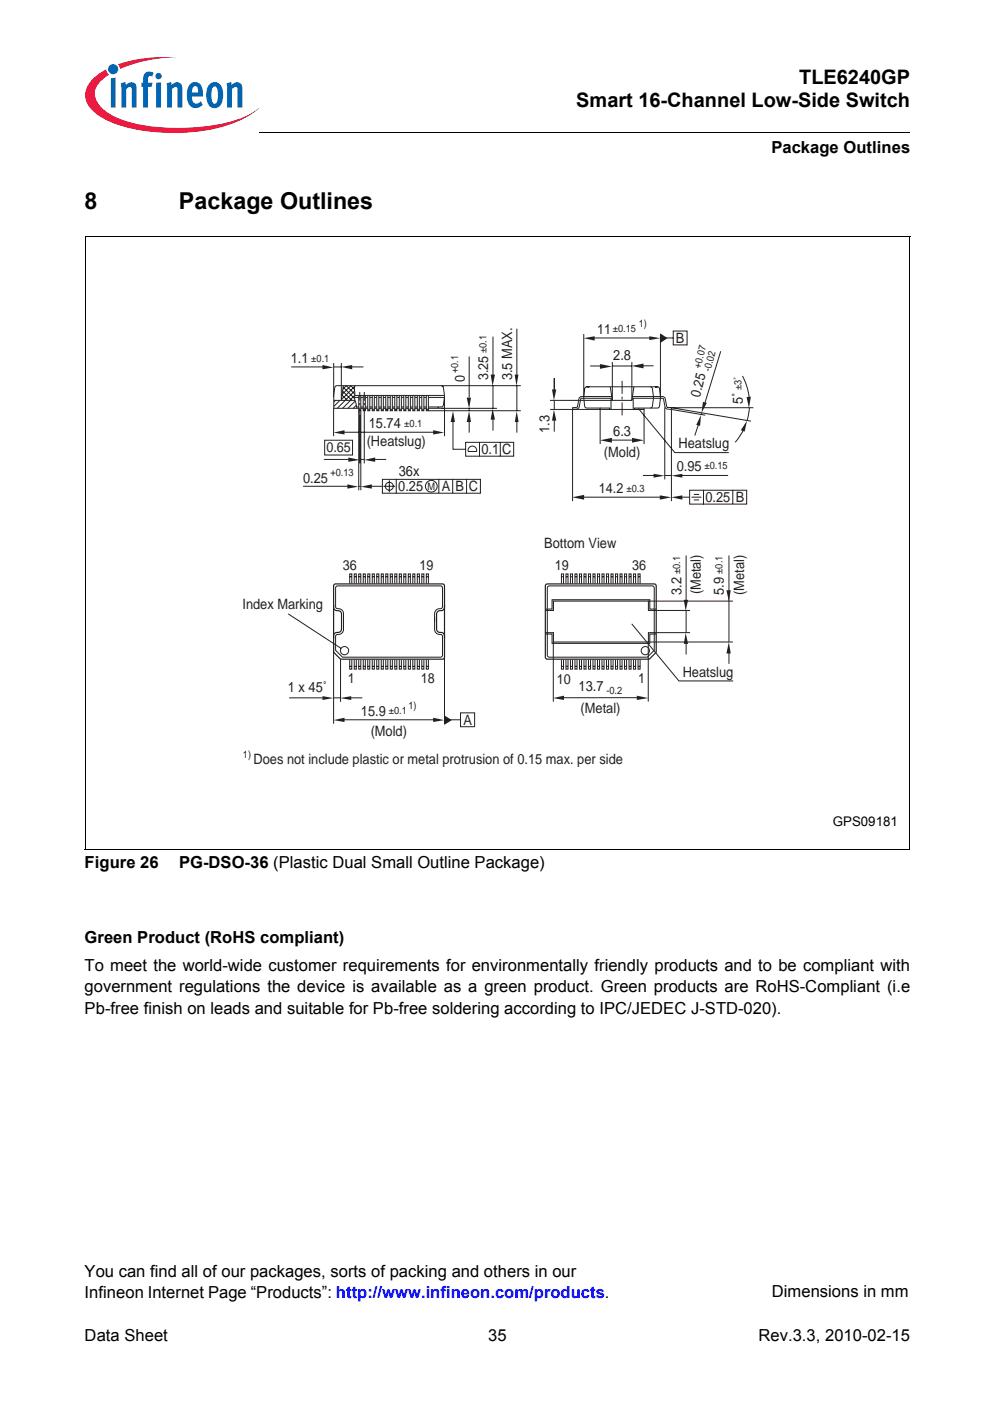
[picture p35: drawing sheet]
<svg xmlns="http://www.w3.org/2000/svg" width="210mm" height="297mm" viewBox="0 0 210 297" stroke-linecap="round" stroke-linejoin="round" font-family="sans-serif">
<defs><g id="words">
<g font-size="4.9">
<text x="17.9" y="44.3">8</text>
<text x="38" y="44.3">Package Outlines</text>
</g>
<g font-size="4.2">
<text x="169.4" y="17.8">TLE6240GP</text>
<text x="122.2" y="22.8">Smart 16-Channel Low-Side Switch</text>
</g>
<g font-size="3.5">
<text x="163.6" y="32.5">Package Outlines</text>
<text x="17.9" y="184">Figure 26</text>
<text x="38" y="184">PG-DSO-36 (Plastic Dual Small Outline Package)</text>
<text x="17.9" y="199.8">Green Product (RoHS compliant)</text>
<text x="17.9" y="205.8">To meet the world-wide customer requirements for environmentally friendly products and to be compliant with</text>
<text x="17.9" y="210.4">government regulations the device is available as a green product. Green products are RoHS-Compliant (i.e</text>
<text x="17.9" y="215">Pb-free finish on leads and suitable for Pb-free soldering according to IPC/JEDEC J-STD-020).</text>
<text x="17.9" y="270.7">You can find all of our packages, sorts of packing and others in our</text>
<text x="17.9" y="275.3">Infineon Internet Page “Products”: http://www.infineon.com/products.</text>
<text x="163.7" y="275.1">Dimensions in mm</text>
<text x="17.9" y="284.4">Data Sheet</text>
<text x="103.5" y="284.4">35</text>
<text x="160.8" y="284.4">Rev.3.3, 2010-02-15</text>
</g>
<g font-size="3" fill="#231f20">
<text x="126.6" y="70.8">11</text>
<text x="61.6" y="77">1.1</text>
<text x="130" y="76.3">2.8</text>
<text x="143.3" y="72.7">B</text>
<text x="98.6" y="81.1" transform="rotate(-90 98.6 81.1)">0</text>
<text x="103.5" y="80.7" transform="rotate(-90 103.5 80.7)">3.25</text>
<text x="108.6" y="80.6" transform="rotate(-90 108.6 80.6)">3.5 MAX.</text>
<text x="148.4" y="84.4" transform="rotate(-76 148.4 84.4)">0.25</text>
<text x="157.5" y="85.7" transform="rotate(-90 157.5 85.7)">5˚</text>
<text x="69.2" y="95.9">0.65</text>
<text x="77.7" y="94.6">(Heatslug)</text>
<text x="78.2" y="90.8">15.74</text>
<text x="116.5" y="91.7" transform="rotate(-90 116.5 91.7)">1.3</text>
<text x="130" y="92.4">6.3</text>
<text x="143.9" y="95">Heatslug</text>
<text x="84.5" y="100.8">36x</text>
<text x="102.1" y="96.3">0.1</text>
<text x="106.5" y="96.3">C</text>
<text x="128.1" y="96.9">(Mold)</text>
<text x="143.5" y="99.8">0.95</text>
<text x="64.3" y="102.3">0.25</text>
<text x="84.4" y="104.2">0.25</text>
<text x="93.7" y="104.2">A B</text>
<text x="99.4" y="104.2">C</text>
<text x="127" y="104.6">14.2</text>
<text x="149.6" y="106.5">0.25</text>
<text x="156" y="106.5">B</text>
<text x="115.4" y="116.2">Bottom View</text>
<text x="72.7" y="120.7">36</text>
<text x="88.9" y="120.8">19</text>
<text x="117.6" y="120.8">19</text>
<text x="134" y="120.8">36</text>
<text x="51.4" y="129.1">Index Marking</text>
<text x="144.5" y="126.1" transform="rotate(-90 144.5 126.1)">3.2</text>
<text x="148.6" y="126" transform="rotate(-90 148.6 126)">(Metal)</text>
<text x="153.5" y="126.1" transform="rotate(-90 153.5 126.1)">5.9</text>
<text x="157.8" y="126.1" transform="rotate(-90 157.8 126.1)">(Metal)</text>
<text x="144.7" y="143.4">Heatslug</text>
<text x="61" y="146.7">1 x 45˚</text>
<text x="73.7" y="144.9">1</text>
<text x="89.2" y="144.9">18</text>
<text x="118.1" y="145.1">10</text>
<text x="122.7" y="146.6">13.7</text>
<text x="135.3" y="144.9">1</text>
<text x="76.5" y="151.8">15.9</text>
<text x="98.3" y="153.7">A</text>
<text x="123.1" y="151.1">(Metal)</text>
<text x="78.6" y="156.1">(Mold)</text>
<text x="53.8" y="162.1">Does not include plastic or metal protrusion of 0.15 max. per side</text>
</g>
<text font-size="2.8" x="176.6" y="175">GPS09181</text>
<g font-size="2.2" fill="#231f20">
<text x="129.9" y="70.4">±0.15</text>
<text x="135.4" y="69.4">1)</text>
<text x="66" y="76.7">±0.1</text>
<text x="103.2" y="74.9" transform="rotate(-90 103.2 74.9)">±0.1</text>
<text x="148.6" y="78.2" transform="rotate(-76 148.6 78.2)">+0.07</text>
<text x="150.6" y="78.9" transform="rotate(-76 150.6 78.9)">-0.02</text>
<text x="157.2" y="82.7" transform="rotate(-90 157.2 82.7)">±3˚</text>
<text x="85.7" y="90.5">±0.1</text>
<text x="70" y="101">+0.13</text>
<text x="149.3" y="99.4">±0.15</text>
<text x="90.6" y="103.9">M</text>
<text x="132.8" y="104.2">±0.3</text>
<text x="144.2" y="121.8" transform="rotate(-90 144.2 121.8)">±0.1</text>
<text x="153.2" y="121.7" transform="rotate(-90 153.2 121.7)">±0.1</text>
<text x="128.6" y="147.1">-0.2</text>
<text x="82.4" y="151.5">±0.1</text>
<text x="86.6" y="150.3">1)</text>
<text x="51.5" y="160.7">1)</text>
</g>
<text font-size="2.1" fill="#231f20" x="97.2" y="79.1" transform="rotate(-90 97.2 79.1)">+0.1</text>
</g></defs>
<circle cx="24" cy="14.7" r="1.08" fill="#0066b3"/>
<g fill="#ed1941">
<path d="M25 13.6l.8-.2a32.4 32.4 0 0 1 11.9-1.3 31.9 31.9 0 0 0-11.6 2.3l-.7 .2z"/>
<path d="M19.5 16.9a11.1 11.1 0 0 1 3-2.2l.2 .6 .4 .5a4.9 4.9 0 0 0-3 4.3 6.3 6.3 0 0 0 3.8 4.4 31.8 31.8 0 0 0 15.5 2.6 31.6 31.6 0 0 0 13.8-3l1.6-1.2a19.6 19.6 0 0 1-10.3 4.6 41.9 41.9 0 0 1-20.3-1.3 10.1 10.1 0 0 1-5.7-4.3 4.2 4.2 0 0 1 1-5z"/>
</g>
<g fill="#0066b3">
<path d="M23.5 16.6l1-.1v6.3h-1z"/>
<path d="M25.6 17.7l1-.3 .1 .6a1.21 1.21 0 0 1 1.4-.5 1.21 1.21 0 0 1 .9 1.3v4h-1.1v-4.1a.41 .41 0 0 0-.6-.2l-.5 .4v3.9h-1.1z"/>
<path d="M30.8 15.4l.8-.2 .8 .1 .2 .2-.3 .7h-.2a.47 .47 0 0 0-.7 .2v1.1h.9l-.2 .9h-.7v4.4h-1.1v-4.4h-.3v-.9h.3v-.7a1.75 1.75 0 0 1 .5-1.4z"/>
<path d="M35.3 17.7l1-.3 .1 .6a1.21 1.21 0 0 1 1.4-.5 1.21 1.21 0 0 1 .9 1.3v4h-1.1v-4.1a.41 .41 0 0 0-.6-.2l-.5 .4v3.9h-1.1z"/>
<path d="M48 17.7l1-.3 .1 .6a1.21 1.21 0 0 1 1.5-.5 1.21 1.21 0 0 1 .8 1.3v4h-1l-.1-4.1a.41 .41 0 0 0-.6-.2l-.5 .4v3.9h-1z"/>
<path d="M32.9 16.1a.7 .7 0 0 1 1.4 0 .7 .7 0 0 1-1.4 0zM33.1 17.6l1-.2v5.4h-1z"/>
<path d="M40.4 17.8a1.58 1.58 0 0 1 1.7-.2 1.58 1.58 0 0 1 .9 1.5v1.4h-2.3a1.08 1.08 0 0 0 .3 1.1 1.08 1.08 0 0 0 1.1 .2l.5-.3 .4 .7a1.87 1.87 0 0 1-2.2 .6 1.87 1.87 0 0 1-1.1-1.9v-1.7l.2-.8zM40.9 18.5l-.2 1.1h1.3v-.7a.58 .58 0 0 0-.4-.6 .58 .58 0 0 0-.7 .2z"/>
<path d="M44.6 17.7a1.75 1.75 0 0 1 1.9 0 1.75 1.75 0 0 1 .8 1.7v1.3a1.95 1.95 0 0 1-2.3 2.1 2.91 2.91 0 0 1-1.2-3.2 2.77 2.77 0 0 1 .8-1.9zM45.2 18.5a4.3 4.3 0 0 0 0 3.4l.3 .1a1.53 1.53 0 0 0 .7-1.9v-.4a1.18 1.18 0 0 0-.7-1.4z"/>
</g>
<path d="M17.9 29h46v5h-46z" fill="#fff"/>
<path d="M54.9 28l.1 .1z" fill="#000"/>
<path d="M55 28h137.8" fill="none" stroke="#000" stroke-width=".21"/>
<g fill="none" stroke="#231f20" stroke-width=".21">
<path d="M68.8 93.3h5.9v3.2h-5.9zM75.2 83.8h19.1l-.1 .4M90.8 84.3h3.4l-.2 1.6M94.2 84v2.6h-3.4M129.8 84.1h-6.7l-.4 .5-.3 1.7-1 .1v.4l.9-.1 .4-.2 .4-1.9 .2-.2h6.4M93 101.6h3v3h-3M72.8 131.8v-1.7a1.22 1.22 0 0 0-1.4-1.1l-.2-.4v-4l.2-.3 .2-.1h21.8l.2 .1 .2 .3v4a.48 .48 0 0 1-.6 .5 1.05 1.05 0 0 0-1.1 1v1.7M74.1 139.8v2.1h.5v-2.1M74.1 123.7v-2h.5v2M74.1 122.3h.5M75.1 139.8v2.1h.4v-2.1M75.1 123.7v-2h.4v2"/>
<path d="M75.1 122.3h.4M76.1 139.8v2.1h.4v-2.1M76.1 123.7v-2h.4v2M76.1 122.3h.4M77 139.8v2.1h.5v-2.1M77 123.7v-2h.5v2M77 122.3h.5M78 139.8v2.1h.4v-2.1M78 123.7v-2h.4v2M78 122.3h.4M78.9 139.8v2.1h.5v-2.1M78.9 123.7v-2h.5v2"/>
<path d="M78.9 122.3h.5M79.9 139.8v2.1h.4v-2.1M79.9 123.7v-2h.4v2M79.9 122.3h.4M92.1 130.9v2.6a1.22 1.22 0 0 0 1.5 1.1l.2 .3v4v.2l-.4 .2h-20.8l-1.4-1.4v-3a.48 .48 0 0 1 .6-.4 1.05 1.05 0 0 0 1-1v-2.1M115.6 129.1h1.5v-1.9h20.7v1.9h1.3M115.6 129.4h1.7v-2h20.2v2h1.6M115.6 134.1h1.7v2h20.2v-2h1.6M115.6 134.4h1.5v2h20.7v-2h1.3M116.3 124.3h22.2l.2 .3v13.3l-1.5 1.4h-20.9l-.3-.4v-14.3zM74.1 141.3h.5M75.1 141.3h.4"/>
<path d="M76.1 141.3h.4M77 141.3h.5M78 141.3h.4M78.9 141.3h.5M79.9 141.3h.4"/>
</g>
<path d="M70.7 128.2a.97 .97 0 0 0 .5 1.2l.2 .1a.78 .78 0 0 1 1 .7v3.2a.98 .98 0 0 1-1.2 .7 .97 .97 0 0 0-.5 1.2M70.9 123.9h23.1l.2 .3v15.3l-.4 .3h-21.6l-1.5-1.5v-14.1zM94.2 128.2a.97 .97 0 0 1-.4 1.2l-.3 .1a.78 .78 0 0 0-.9 .7v3.2a.98 .98 0 0 0 1.2 .7 .97 .97 0 0 1 .4 1.2M115.7 124l.3-.2 22.9 .1 .2 .3v14.1l-1.4 1.5-21.9-.1-.2-.4z" fill="none" stroke="#231f20" stroke-width=".25"/>
<g fill="#231f20">
<path d="M76.5 103.2l2.3-.5v.9z"/>
<path d="M73.7 102.7l2.3 .5-2.3 .4z"/>
<path d="M73.9 97l2.4 .5-2.4 .4z"/>
<path d="M77.2 97.5l2.3-.5v.9z"/>
</g>
<g fill="none" stroke="#231f20" stroke-width=".21">
<path d="M70.8 86.6h5.3M80.3 86.3h.5M80.3 86.6h.5M80.3 84.3h.5M81.3 103.1h2.5M82.5 101.8v2.6M84 101.6h9v3h-9zM84 101.6h-2.9v3h2.9M80.8 139.8v2.1h.5v-2.1M80.8 123.7v-2h.5v2M80.8 122.3h.5M81.8 139.8v2.1h.4v-2.1"/>
<path d="M81.8 123.7v-2h.4v2M81.8 122.3h.4M82.7 139.8v2.1h.5v-2.1M82.7 123.7v-2h.5v2M82.7 122.3h.5M83.7 139.8v2.1h.4v-2.1M83.7 123.7v-2h.4v2M83.7 122.3h.4M84.7 139.8v2.1h.4v-2.1M84.7 123.7v-2h.4v2M84.7 122.3h.4M85.6 139.8v2.1h.5v-2.1"/>
<path d="M85.6 123.7v-2h.5v2M85.6 122.3h.5M86.6 139.8v2.1h.4v-2.1M86.6 123.7v-2h.4v2M86.6 122.3h.4M87.5 139.8v2.1h.5v-2.1M87.5 123.7v-2h.5v2M87.5 122.3h.5M88.5 139.8v2.1h.4v-2.1M88.5 123.7v-2h.4v2M88.5 122.3h.4M89.4 139.8v2.1h.5v-2.1"/>
<path d="M89.4 123.7v-2h.5v2M89.4 122.3h.5M90.4 139.8v2.1h.4v-2.1M90.4 123.7v-2h.4v2M90.4 122.3h.4M80.8 141.3h.5M81.8 141.3h.4M82.7 141.3h.5M83.7 141.3h.4M84.7 141.3h.4M85.6 141.3h.5M86.6 141.3h.4"/>
<path d="M87.5 141.3h.5M88.5 141.3h.4M89.4 141.3h.5M90.4 141.3h.4"/>
<circle cx="82.5" cy="103.1" r=".84"/>
</g>
<path d="M72.3 77.8l2.4-.4v.9z" fill="#231f20"/>
<path d="M70.8 84.9h4.5" fill="none" stroke="#231f20" stroke-width=".21"/>
<path d="M68.4 77.4l2.3 .5-2.3 .4z" fill="#231f20"/>
<g fill="none" stroke="#231f20" stroke-width=".21">
<path d="M70.8 84.4v2.2M72.8 81.8l-.4 3.1M75.2 84.3h.9M75.3 81.8l-.1 2.7 .5 2.1M75.6 86.3h.5M76.1 83.8v3.3h.4v-3.3M76.1 86.8h.4M76.5 84.3h.5M76.5 86.3h.5M76.5 86.6h.5M77 83.8v3.3h.5v-3.3M77 86.8h.5"/>
<path d="M77.5 84.3h.5M77.5 86.3h.5M77.5 86.6h.5M78 83.8v3.3h.4v-3.3M78 86.8h.4M78.4 84.3h.5M78.4 86.3h.5M78.4 86.6h.5M78.9 83.8v3.3h.5v-3.3M78.9 86.8h.5M79.4 84.3h.5M79.4 86.3h.5"/>
<path d="M79.4 86.6h.5M79.9 83.8v3.3h.4v-3.3M79.9 86.8h.4M80.8 83.8v3.3h.5v-3.3M80.8 86.8h.5M81.3 84.3h.5M81.3 86.3h.5M81.3 86.6h.5M81.8 83.8v3.3h.4v-3.3M81.8 86.8h.4M82.2 84.3h.5M82.2 86.3h.5"/>
<path d="M82.2 86.6h.5M82.7 83.8v3.3h.5v-3.3M82.7 86.8h.5M83.2 84.3h.5M83.2 86.3h.5M83.2 86.6h.5M83.7 83.8v3.3h.4v-3.3M83.7 86.8h.4M84.1 84.3h.6M84.1 86.3h.6M84.1 86.6h.6M84.7 83.8v3.3h.4v-3.3"/>
<path d="M84.7 86.8h.4M85.1 84.3h.5M85.1 86.3h.5M85.1 86.6h.5M85.6 83.8v3.3h.5v-3.3M85.6 86.8h.5M86.1 84.3h.5M86.1 86.3h.5M86.1 86.6h.5M86.6 83.8v3.3h.4v-3.3M86.6 86.8h.4M87 84.3h.5"/>
<path d="M87 86.3h.5M87 86.6h.5M87.5 83.8v3.3h.5v-3.3M87.5 86.8h.5M88 84.3h.5M88 86.3h.5M88 86.6h.5M88.5 83.8v3.3h.4v-3.3M88.5 86.8h.4M88.9 84.3h.5M88.9 86.3h.5M88.9 86.6h.5"/>
<path d="M89.4 83.8v3.3h.5v-3.3M89.4 86.8h.5M89.9 84.3h.5M89.9 86.3h.5M89.9 86.6h.5M90.4 83.8v3.3h.4v-3.3M90.4 86.8h.4M92.9 86.3v.3M93.6 81.8l.4 .4M94 85.9l-.4 .4h-2.8M96 101.6h2.9v3h-2.9M98.9 101.6h3v3h-3"/>
<path d="M119 139.8v2.1h.5v-2.1M119 123.7v-2h.5v2M119 122.3h.5M120 139.8v2.1h.4v-2.1M120 123.7v-2h.4v2M120 122.3h.4M120.9 139.8v2.1h.5v-2.1M120.9 123.7v-2h.5v2M120.9 122.3h.5M119 141.3h.5M120 141.3h.4M120.9 141.3h.5"/>
</g>
<g fill="#231f20">
<path d="M109.1 79.4h.8l-.4 2.5z"/>
<path d="M109.6 87.1l.4 2.4h-.9z"/>
<path d="M96.1 87.1l.4 2.4h-1z"/>
</g>
<path d="M99.5 94.8a.91 .91 0 0 1 1.1-.1 .91 .91 0 0 1 .4 1h-1.7v-.6z" fill="none" stroke="#231f20" stroke-width=".21"/>
<g fill="#231f20">
<path d="M99.5 87.1l.4 2.4h-.9z"/>
<path d="M99 84.3h.9l-.4 2.3z"/>
<path d="M104.4 86.6l.5 2.4h-.9z"/>
<path d="M104 79.4h.9l-.5 2.5z"/>
</g>
<g fill="none" stroke="#231f20" stroke-width=".21">
<path d="M121.9 139.8v2.1h.4v-2.1M121.9 123.7v-2h.4v2M121.9 122.3h.4M122.9 139.8v2.1h.4v-2.1M122.9 123.7v-2h.4v2M122.9 122.3h.4M123.8 139.8v2.1h.5v-2.1M123.8 123.7v-2h.5v2M123.8 122.3h.5M124.8 139.8v2.1h.4v-2.1M124.8 123.7v-2h.4v2M124.8 122.3h.4"/>
<path d="M125.7 139.8v2.1h.5v-2.1M125.7 123.7v-2h.5v2M125.7 122.3h.5M126.7 139.8v2.1h.4v-2.1M126.7 123.7v-2h.4v2M126.7 122.3h.4M127.6 139.8v2.1h.5v-2.1M127.6 123.7v-2h.5v2M127.6 122.3h.5M128.6 139.8v2.1h.4v-2.1M128.6 123.7v-2h.4v2M128.6 122.3h.4"/>
<path d="M129.5 139.8v2.1h.5v-2.1M129.5 123.7v-2h.5v2M129.5 122.3h.5M130.5 139.8v2.1h.4v-2.1M130.5 123.7v-2h.4v2M130.5 122.3h.4M131.5 139.8v2.1h.4v-2.1M131.5 123.7v-2h.4v2M131.5 122.3h.4M132.4 139.8v2.1h.5v-2.1M132.4 123.7v-2h.5v2M132.4 122.3h.5"/>
<path d="M133.4 139.8v2.1h.4v-2.1M133.4 123.7v-2h.4v2M133.4 122.3h.4M134.3 139.8v2.1h.5v-2.1M134.3 123.7v-2h.5v2M134.3 122.3h.5M135.3 123.7v-2h.4v2M135.3 139.8v2.1h.4v-2.1M135.3 122.3h.4M121.9 141.3h.4M122.9 141.3h.4M123.8 141.3h.5"/>
<path d="M124.8 141.3h.4M125.7 141.3h.5M126.7 141.3h.4M127.6 141.3h.5M128.6 141.3h.4M129.5 141.3h.5M130.5 141.3h.4M131.5 141.3h.4M132.4 141.3h.5M133.4 141.3h.4M134.3 141.3h.5M135.3 141.3h.4"/>
</g>
<path d="M133.9 77.6l2.5-.5v1z" fill="#231f20"/>
<path d="M134.1 84.1h5.9v.3h-6M138.9 82h.5h-15h.5l-.7 .1-.2 .3a8.3 8.3 0 0 0 0 3.9l.4 .2h2.8v.3h9.1h-1.3M140 84.4l-.2 1.7-.2 .4h-5.1v.3" fill="none" stroke="#231f20" stroke-width=".21"/>
<path d="M127.2 77.2l2.5 .5-2.5 .5z" fill="#231f20"/>
<path d="M127.2 86.5h2.1v.3M129.4 82l.4 2.9h4.2M129.5 84.5v2.3M134.3 84.5v2.3M134.4 82l-.4 2.9M136.6 86.5v.3h-.3M137.9 82l.3 .2a6 6 0 0 1-.1 4.3h-.2M139.4 82l.4 .4 .2 1.7h.7l.2 .2 .5 2 1 .1v.4l-.9-.1-.4-.2-.4-1.9-.2-.2h-.5" fill="none" stroke="#231f20" stroke-width=".21"/>
<path d="M140 70.7l1.5 1-1.5 1z" fill="#231f20"/>
<g fill="none" stroke="#231f20" stroke-width=".21">
<path d="M61.7 77.8h7.1M70.7 77v7.2M70.7 77.8h1.7M72.4 77v7.9M74 77.8h3.1M99.5 75.6v8.6M104.5 71.4v8.6M109.6 69.7v10.3M123.8 70.8v13.3M125.1 77.6h2.6M125.9 71.7h12.4M129.8 77.6h4.2"/>
<path d="M129.8 76.8v8.1h-13.2M134 76.8v8.1M136 77.6h2.6M140 70.8v13.3M140.8 71.7h1.9M142.7 70.2h3v2.9h-3zM68.7 97.4h5.6M70.7 86.5v6M71.1 84.9l-.3 .3M72.1 84.9l-1.3 1.3M72.4 91.6h20M72.6 82.9l2 2"/>
<path d="M72.6 82.6l.8-.8 1.8 1.8M72.7 82l2.5 2.5M74.3 84.9l-1.7 1.7M75.1 82.5l-.7-.7-1.9 1.9 1.1 1.2M75.2 82.9l-3.7 3.7M75.2 83.8l-1 1.1M75.2 81.9l-2.8 2.8M75.3 85l-1.5 1.6M75.6 85.9l-.7 .7M76.1 87.1v16.8M76.3 87.9v10.3M76.3 97.4h.9"/>
<path d="M76.5 87.1v16.8M77.2 88v10.2M79.2 97.4h2.7M90.8 87.1h19.6M93.5 86.6h11.9M93.6 81.8h16.8M94.2 86.6v5.9M96 89v6.3h2.7M98.7 93.8h10.2v2.9h-10.2zM99.5 86.6v.5M99.5 88.9v2.8M101.7 93.8v2.9"/>
<path d="M104.5 81.8v4.8M104.5 88.6v2.7M106.1 93.8v2.9M109.6 81.8v5.3M109.6 89v2.7M116.6 86.8h10.6M117.5 88.6v2.9M64.3 103.1h10M76.1 103.1h.4M78 103.1h3.1"/>
<circle cx="91.4" cy="103.1" r="1.24"/>
</g>
<path d="M76.3 83.1v4.8M77.2 83.1v4.9" fill="none" stroke="#231f20" stroke-width=".21" stroke-dasharray="1.9 .5 .5 .5" stroke-linecap="butt"/>
<path d="M131.9 88.1v-7.4" fill="none" stroke="#231f20" stroke-width=".21" stroke-dasharray="2.8 .6 .6 .6" stroke-linecap="butt"/>
<g fill="#231f20">
<path d="M117.4 86.8l.6 2.4h-1z"/>
<path d="M117 82.6h1l-.6 2.3z"/>
</g>
<path d="M117.5 80.2v2.7M117.5 84.9v1.9M158.9 86.4l-.5 2.8" fill="none" stroke="#231f20" stroke-width=".21"/>
<path d="M148.6 88l-.2 2.3-.8-.2z" fill="#231f20"/>
<path d="M152.8 74.5l-3.4 11.1M157.4 79.7l1 2.5 .4 2M142.4 86.8l7.1 1.2M148.4 89.1l-1.1 3.2M159.7 86.4h-17.3l16.8 2.9" fill="none" stroke="#231f20" stroke-width=".21"/>
<path d="M149 85.2l.9 .2-1.2 2.2z" fill="#231f20"/>
<path d="M121.4 86.9v19.3M127.2 86.8v7.4M135.3 86.6l7.8 9.4h11.4M136.6 86.8v7.4M140.9 86.4v15.2M142.4 86.8v19.4M148.8 87.5l-.1 .4" fill="none" stroke="#231f20" stroke-width=".21"/>
<path d="M142.3 105.4l2.4-.4v.9z" fill="#231f20"/>
<path d="M129 93.3h5.4M123.4 105.4h16.9" fill="none" stroke="#231f20" stroke-width=".21"/>
<g fill="#231f20">
<path d="M121.3 105.4l2.5-.5v1z"/>
<path d="M127.2 93.3l2.5-.5v1z"/>
</g>
<path d="M136.3 100.8h2.5M140.9 100.8h1.5" fill="none" stroke="#231f20" stroke-width=".21"/>
<path d="M134 92.8l2.5 .5-2.5 .5z" fill="#231f20"/>
<g fill="none" stroke="#231f20" stroke-width=".21">
<path d="M144.5 100.8h9.9M144.5 105.4h1.7M146.6 105.4h2.1M147.1 104.8h1.1M147.1 106h1.1M149.2 103.9h6.2v3h-6.2zM149.2 103.9h-3v3h3M155.4 103.9h2.9v3h-2.9M133.9 132.3l10 12.1h11.5M154.6 127.4v8.7"/>
<circle cx="136.8" cy="138" r=".87"/>
</g>
<path d="M145.4 134.2l.5 2.3h-.9z" fill="#231f20"/>
<path d="M137.4 136.1h18M145.5 135.6v3.2M154.6 137.6v3.1" fill="none" stroke="#231f20" stroke-width=".21"/>
<path d="M154.5 136.1l.4 2.5h-.9z" fill="#231f20"/>
<path d="M145.5 117.8v9.8M137.4 127.4h18M139.1 134.1h7.2M139.1 129.4h7.2M145.5 129.4v4.7" fill="none" stroke="#231f20" stroke-width=".21"/>
<g fill="#231f20">
<path d="M145 127.2h.9l-.5 2.3z"/>
<path d="M154 125.1h.9l-.4 2.4z"/>
</g>
<g fill="none" stroke="#231f20" stroke-width=".21">
<path d="M154.6 117.8v9.6M61.1 130.1l11.2 7.4M70.7 136.2v17.2M72.2 139.8v9M117.3 136.1v12.7M137.4 136.1v12.7M72.9 152.6h19.3M97.6 151.1h3v3h-3zM135.7 147.9h-16.6"/>
<circle cx="73" cy="138" r=".87"/>
</g>
<path d="M94.2 151.7l1.6 1-1.6 1z" fill="#231f20"/>
<path d="M94.2 83.8l-.2-1.6-.4-.4h-22.2l-.4 .4-.2 2.2M94.2 139.3v14.1M61.3 148h7.1M70.7 148h1.5M74.3 148h2.5M95.1 152.6h2.5" fill="none" stroke="#231f20" stroke-width=".21"/>
<g fill="#231f20">
<path d="M70.7 91.7l2.3-.5v.9z"/>
<path d="M91.8 91.2l2.4 .5-2.4 .4z"/>
<path d="M139.9 105l2.4 .4-2.4 .5z"/>
<path d="M138.6 100.5l2.3 .4-2.3 .4z"/>
<path d="M142.3 100.9l2.4-.4v.8z"/>
<path d="M137.7 71.3l2.3 .4-2.3 .4z"/>
<path d="M123.7 71.7l2.4-.4v.9z"/>
<path d="M135 147.5l2.5 .5-2.5 .4z"/>
<path d="M117.2 148l2.4-.5v.9z"/>
<path d="M72.1 148l2.4-.4v.8z"/>
<path d="M68.4 147.6l2.3 .4-2.3 .4z"/>
<path d="M70.7 152.7l2.3-.5v.9z"/>
<path d="M91.8 152.2l2.4 .5-2.4 .4z"/>
<path d="M158.3 84.2l.9-.1-.4 2.4z"/>
<path d="M158.4 89.2l-.5 2.3-.8-.3z"/>
</g>
<path d="M157.8 90.8l-.9 1.6-1 1.4" fill="none" stroke="#231f20" stroke-width=".21"/>
<path d="M18 50.2h175M18 50.2v129.9M192.9 50.2v130M18 180.1h174.9" fill="none" stroke="#000" stroke-width=".21"/>
<g fill="#fff">
<path d="M17.9 268.3h111.3v8h-111.3z"/>
<path d="M162.2 272.7h29.7v3.3h-29.7z"/>
</g>
<use href="#words"/>
</svg>
